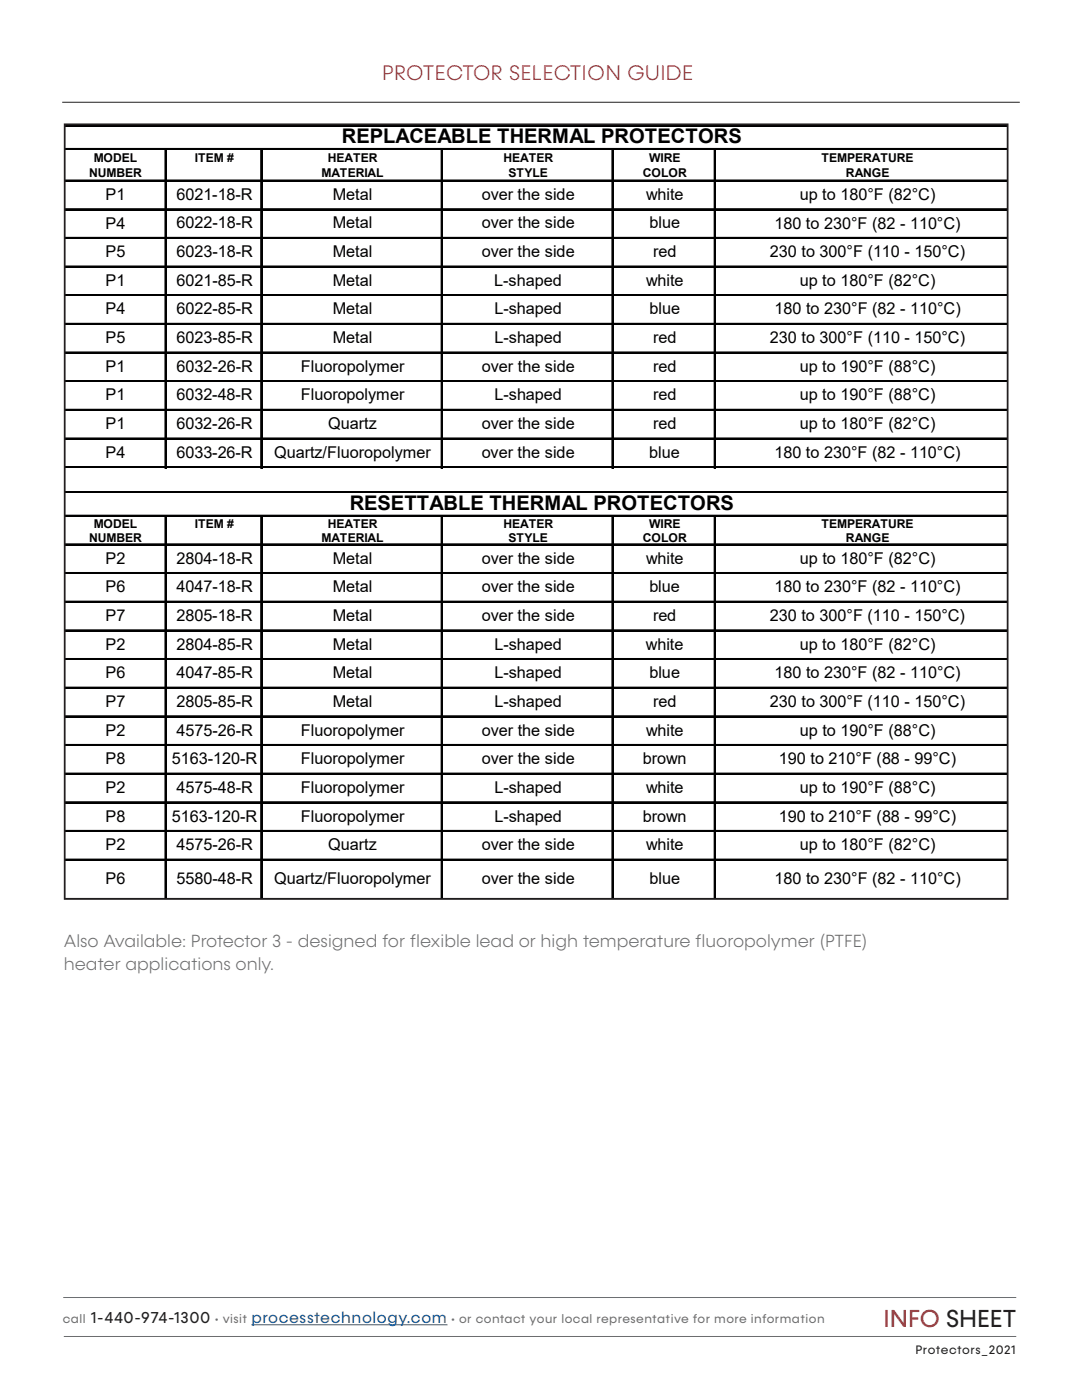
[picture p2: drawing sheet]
<svg xmlns="http://www.w3.org/2000/svg" width="216mm" height="279mm" viewBox="0 0 216 279" stroke-linecap="round" stroke-linejoin="round" font-family="sans-serif">
<defs><g id="words">
<text font-size="4.9" fill="#da291c" x="176.3" y="264.8">INFO SHEET</text>
<text font-size="4.2" fill="#ec2031" x="76.3" y="16">PROTECTOR SELECTION GUIDE</text>
<g font-size="4">
<text x="68.2" y="28.6">REPLACEABLE THERMAL PROTECTORS</text>
<text x="69.8" y="101.8">RESETTABLE THERMAL PROTECTORS</text>
</g>
<g font-size="3.5" fill="#6c6d70">
<text x="12.7" y="188.9">Also Available: Protector 3 - designed for f</text>
<text x="81.8" y="188.9">lexible lead or high temperature f</text>
<text x="138.7" y="188.9">luoropolymer (PTFE)</text>
<text x="12.7" y="193.5">heater applications only.</text>
</g>
<g font-size="3.2">
<text x="21" y="39.9">P1</text>
<text x="35.2" y="39.9">6021-18-R</text>
<text x="66.4" y="39.9">Metal</text>
<text x="96.1" y="39.9">over the side</text>
<text x="128.9" y="39.9">white</text>
<text x="159.6" y="39.9">up to 180°F (82°C)</text>
<text x="21" y="45.6">P4</text>
<text x="35.2" y="45.6">6022-18-R</text>
<text x="66.4" y="45.6">Metal</text>
<text x="96.1" y="45.6">over the side</text>
<text x="129.6" y="45.6">blue</text>
<text x="154.5" y="45.6">180 to 230°F (82 - 110°C)</text>
<text x="21" y="51.3">P5</text>
<text x="35.2" y="51.3">6023-18-R</text>
<text x="66.4" y="51.3">Metal</text>
<text x="96.1" y="51.3">over the side</text>
<text x="130.3" y="51.3">red</text>
<text x="153.6" y="51.3">230 to 300°F (110 - 150°C)</text>
<text x="21.1" y="57">P1</text>
<text x="35.2" y="57">6021-85-R</text>
<text x="66.4" y="57">Metal</text>
<text x="98.6" y="57">L-shaped</text>
<text x="128.9" y="57">white</text>
<text x="159.6" y="57">up to 180°F (82°C)</text>
<text x="21.1" y="62.8">P4</text>
<text x="35.2" y="62.8">6022-85-R</text>
<text x="66.4" y="62.8">Metal</text>
<text x="98.7" y="62.7">L-shaped</text>
<text x="129.6" y="62.8">blue</text>
<text x="154.5" y="62.7">180 to 230°F (82 - 110°C)</text>
<text x="21.1" y="68.5">P5</text>
<text x="35.2" y="68.5">6023-85-R</text>
<text x="66.4" y="68.5">Metal</text>
<text x="98.7" y="68.5">L-shaped</text>
<text x="130.3" y="68.5">red</text>
<text x="153.6" y="68.5">230 to 300°F (110 - 150°C)</text>
<text x="21.1" y="74.2">P1</text>
<text x="35.2" y="74.2">6032-26-R</text>
<text x="60" y="74.2">Fluoropolymer</text>
<text x="96.1" y="74.2">over the side</text>
<text x="130.3" y="74.2">red</text>
<text x="159.6" y="74.2">up to 190°F (88°C)</text>
<text x="21" y="79.9">P1</text>
<text x="35.2" y="79.9">6032-48-R</text>
<text x="60" y="79.9">Fluoropolymer</text>
<text x="98.7" y="79.9">L-shaped</text>
<text x="130.3" y="79.9">red</text>
<text x="159.6" y="79.9">up to 190°F (88°C)</text>
<text x="21" y="85.6">P1</text>
<text x="35.2" y="85.6">6032-26-R</text>
<text x="65.5" y="85.6">Quartz</text>
<text x="96.1" y="85.6">over the side</text>
<text x="130.3" y="85.6">red</text>
<text x="159.6" y="85.6">up to 180°F (82°C)</text>
<text x="21" y="91.4">P4</text>
<text x="35.2" y="91.4">6033-26-R</text>
<text x="54.7" y="91.4">Quartz/Fluoropolymer</text>
<text x="96.1" y="91.4">over the side</text>
<text x="129.6" y="91.4">blue</text>
<text x="154.5" y="91.4">180 to 230°F (82 - 110°C)</text>
<text x="21.1" y="112.5">P2</text>
<text x="35.2" y="112.5">2804-18-R</text>
<text x="66.4" y="112.5">Metal</text>
<text x="96.1" y="112.5">over the side</text>
<text x="128.9" y="112.5">white</text>
<text x="159.6" y="112.5">up to 180°F (82°C)</text>
<text x="21.1" y="118.2">P6</text>
<text x="35.2" y="118.2">4047-18-R</text>
<text x="66.4" y="118.2">Metal</text>
<text x="96.1" y="118.2">over the side</text>
<text x="129.6" y="118.2">blue</text>
<text x="154.5" y="118.2">180 to 230°F (82 - 110°C)</text>
<text x="21" y="123.9">P7</text>
<text x="35.2" y="123.9">2805-18-R</text>
<text x="66.4" y="123.9">Metal</text>
<text x="96.1" y="123.9">over the side</text>
<text x="130.3" y="123.9">red</text>
<text x="153.6" y="123.9">230 to 300°F (110 - 150°C)</text>
<text x="21.1" y="129.6">P2</text>
<text x="35.2" y="129.6">2804-85-R</text>
<text x="66.4" y="129.6">Metal</text>
<text x="98.6" y="129.6">L-shaped</text>
<text x="128.9" y="129.6">white</text>
<text x="159.6" y="129.6">up to 180°F (82°C)</text>
<text x="21.1" y="135.4">P6</text>
<text x="35.2" y="135.4">4047-85-R</text>
<text x="66.4" y="135.4">Metal</text>
<text x="98.6" y="135.4">L-shaped</text>
<text x="129.6" y="135.4">blue</text>
<text x="154.5" y="135.4">180 to 230°F (82 - 110°C)</text>
<text x="21.1" y="141.1">P7</text>
<text x="35.2" y="141.1">2805-85-R</text>
<text x="66.4" y="141.1">Metal</text>
<text x="98.7" y="141.1">L-shaped</text>
<text x="130.3" y="141.1">red</text>
<text x="153.6" y="141.1">230 to 300°F (110 - 150°C)</text>
<text x="21.1" y="146.8">P2</text>
<text x="35.2" y="146.8">4575-26-R</text>
<text x="60" y="146.8">Fluoropolymer</text>
<text x="96.1" y="146.8">over the side</text>
<text x="128.9" y="146.8">white</text>
<text x="159.6" y="146.8">up to 190°F (88°C)</text>
<text x="21.1" y="152.5">P8</text>
<text x="34.3" y="152.5">5163-120-R</text>
<text x="60" y="152.5">Fluoropolymer</text>
<text x="96.1" y="152.5">over the side</text>
<text x="128.3" y="152.5">brown</text>
<text x="155.4" y="152.5">190 to 210°F (88 - 99°C)</text>
<text x="21.1" y="158.2">P2</text>
<text x="35.2" y="158.2">4575-48-R</text>
<text x="60" y="158.2">Fluoropolymer</text>
<text x="98.7" y="158.2">L-shaped</text>
<text x="128.9" y="158.2">white</text>
<text x="159.6" y="158.2">up to 190°F (88°C)</text>
<text x="21.1" y="164">P8</text>
<text x="34.3" y="164">5163-120-R</text>
<text x="60" y="164">Fluoropolymer</text>
<text x="98.7" y="164">L-shaped</text>
<text x="128.3" y="164">brown</text>
<text x="155.4" y="164">190 to 210°F (88 - 99°C)</text>
<text x="21.1" y="169.7">P2</text>
<text x="35.2" y="169.7">4575-26-R</text>
<text x="65.5" y="169.7">Quartz</text>
<text x="96.1" y="169.7">over the side</text>
<text x="128.9" y="169.7">white</text>
<text x="159.6" y="169.7">up to 180°F (82°C)</text>
<text x="21.1" y="176.5">P6</text>
<text x="35.2" y="176.5">5580-48-R</text>
<text x="54.7" y="176.5">Quartz/Fluoropolymer</text>
<text x="96.1" y="176.5">over the side</text>
<text x="129.6" y="176.5">blue</text>
<text x="154.5" y="176.5">180 to 230°F (82 - 110°C)</text>
</g>
<text font-size="3.2" fill="#231f20" x="18.1" y="264.1">1-440-974-1300</text>
<text font-size="3.2" fill="#175d9e" x="50.2" y="264.1">processtechnology.com</text>
<g font-size="2.5" fill="#6c6d70">
<text x="12.5" y="264.1">call</text>
<text x="42.8" y="264.1">• visit</text>
<text x="90" y="264.1">• or contact your local representative for more information</text>
</g>
<text font-size="2.5" fill="#231f20" x="182.7" y="270.2">Protectors_2021</text>
<g font-size="2.4">
<text x="17.8" y="35.4">NUMBER</text>
<text x="18.7" y="32.3">MODEL</text>
<text x="38.9" y="32.3">ITEM #</text>
<text x="64.2" y="35.4">MATERIAL</text>
<text x="65.4" y="32.3">HEATER</text>
<text x="100.5" y="32.3">HEATER</text>
<text x="101.5" y="35.4">STYLE</text>
<text x="128.3" y="35.4">COLOR</text>
<text x="129.5" y="32.3">WIRE</text>
<text x="163.9" y="32.3">TEMPERATURE</text>
<text x="168.8" y="35.4">RANGE</text>
<text x="18.7" y="105.3">MODEL</text>
<text x="38.9" y="105.3">ITEM #</text>
<text x="65.4" y="105.3">HEATER</text>
<text x="100.5" y="105.3">HEATER</text>
<text x="129.5" y="105.3">WIRE</text>
<text x="163.9" y="105.3">TEMPERATURE</text>
<text x="17.8" y="108.2">NUMBER</text>
<text x="64.2" y="108.2">MATERIAL</text>
<text x="101.5" y="108.2">STYLE</text>
<text x="128.3" y="108.2">COLOR</text>
<text x="168.8" y="108.2">RANGE</text>
</g>
</g></defs>
<path d="M12.4 20.4h191.1" fill="none" stroke="#231f20" stroke-width=".2"/>
<path d="M50.2 264.4h39.1" fill="none" stroke="#175d9e" stroke-width=".2"/>
<path d="M12.6 258.9h190.2M12.7 266.7h190.1" fill="none" stroke="#6c6d70" stroke-width=".2"/>
<g fill="none" stroke="#000" stroke-width=".2">
<path d="M12.9 24.9v154.6M12.9 24.9h188.2M12.9 29.6h188.2M12.9 35.9h188.2M32.9 30v63.5M52 30v63.5M88 30v63.5M122.1 30v63.5M142.5 30v63.5M12.9 41.6h188.2M12.9 47.4h188.2M12.9 53.1h188.2"/>
<path d="M12.9 58.8h188.2M12.9 64.5h188.2M12.9 70.2h188.2M12.9 76h188.2M12.9 81.7h188.2M12.9 87.4h188.2M12.9 93.1h188.2M12.9 98.1h188.2M12.9 102.8h188.2M12.9 108.5h188.2M12.9 114.3h188.2M12.9 120h188.2"/>
<path d="M32.9 103.2v76.3M52 103.2v76.3M88 103.2v76.3M122.1 103.2v76.3M142.5 103.2v76.3M12.9 125.7h188.2M12.9 131.4h188.2M12.9 137.1h188.2M12.9 142.9h188.2M12.9 148.6h188.2M12.9 154.3h188.2M12.9 160h188.2"/>
<path d="M12.9 165.7h188.2M12.9 171.5h188.2M12.9 179.3h188.2"/>
</g>
<g fill="none" stroke="#000" stroke-width=".39">
<path d="M12.9 25.1h188.2M12.9 29.8h188.2M12.9 36.1h188.2M33.1 30v63.5M52.2 30v63.5M88.2 30v63.5M122.3 30v63.5M142.7 30v63.5M12.9 41.8h188.2M12.9 47.5h188.2M12.9 53.3h188.2M12.9 59h188.2"/>
<path d="M12.9 64.7h188.2M12.9 70.4h188.2M12.9 76.1h188.2M12.9 87.6h188.2M12.9 93.3h188.2M12.9 98.3h188.2M12.9 103h188.2M12.9 108.7h188.2M12.9 114.4h188.2M33.1 103.2v76.2M52.2 103.2v76.2M88.2 103.2v76.2"/>
<path d="M122.3 103.2v76.2M142.7 103.2v76.2M12.9 120.1h188.2M12.9 125.9h188.2M12.9 131.6h188.2M12.9 137.3h188.2M12.9 143h188.2M12.9 148.7h188.2M12.9 154.5h188.2M12.9 160.2h188.2M12.9 165.9h188.2M12.9 171.6h188.2"/>
</g>
<path d="M12.9 81.9h188.2" fill="none" stroke="#000" stroke-width=".4"/>
<path d="M12.9 24.8h188.2v154.6h-188.2z" fill="none" stroke="#231f20" stroke-width=".35"/>
<use href="#words"/>
</svg>
